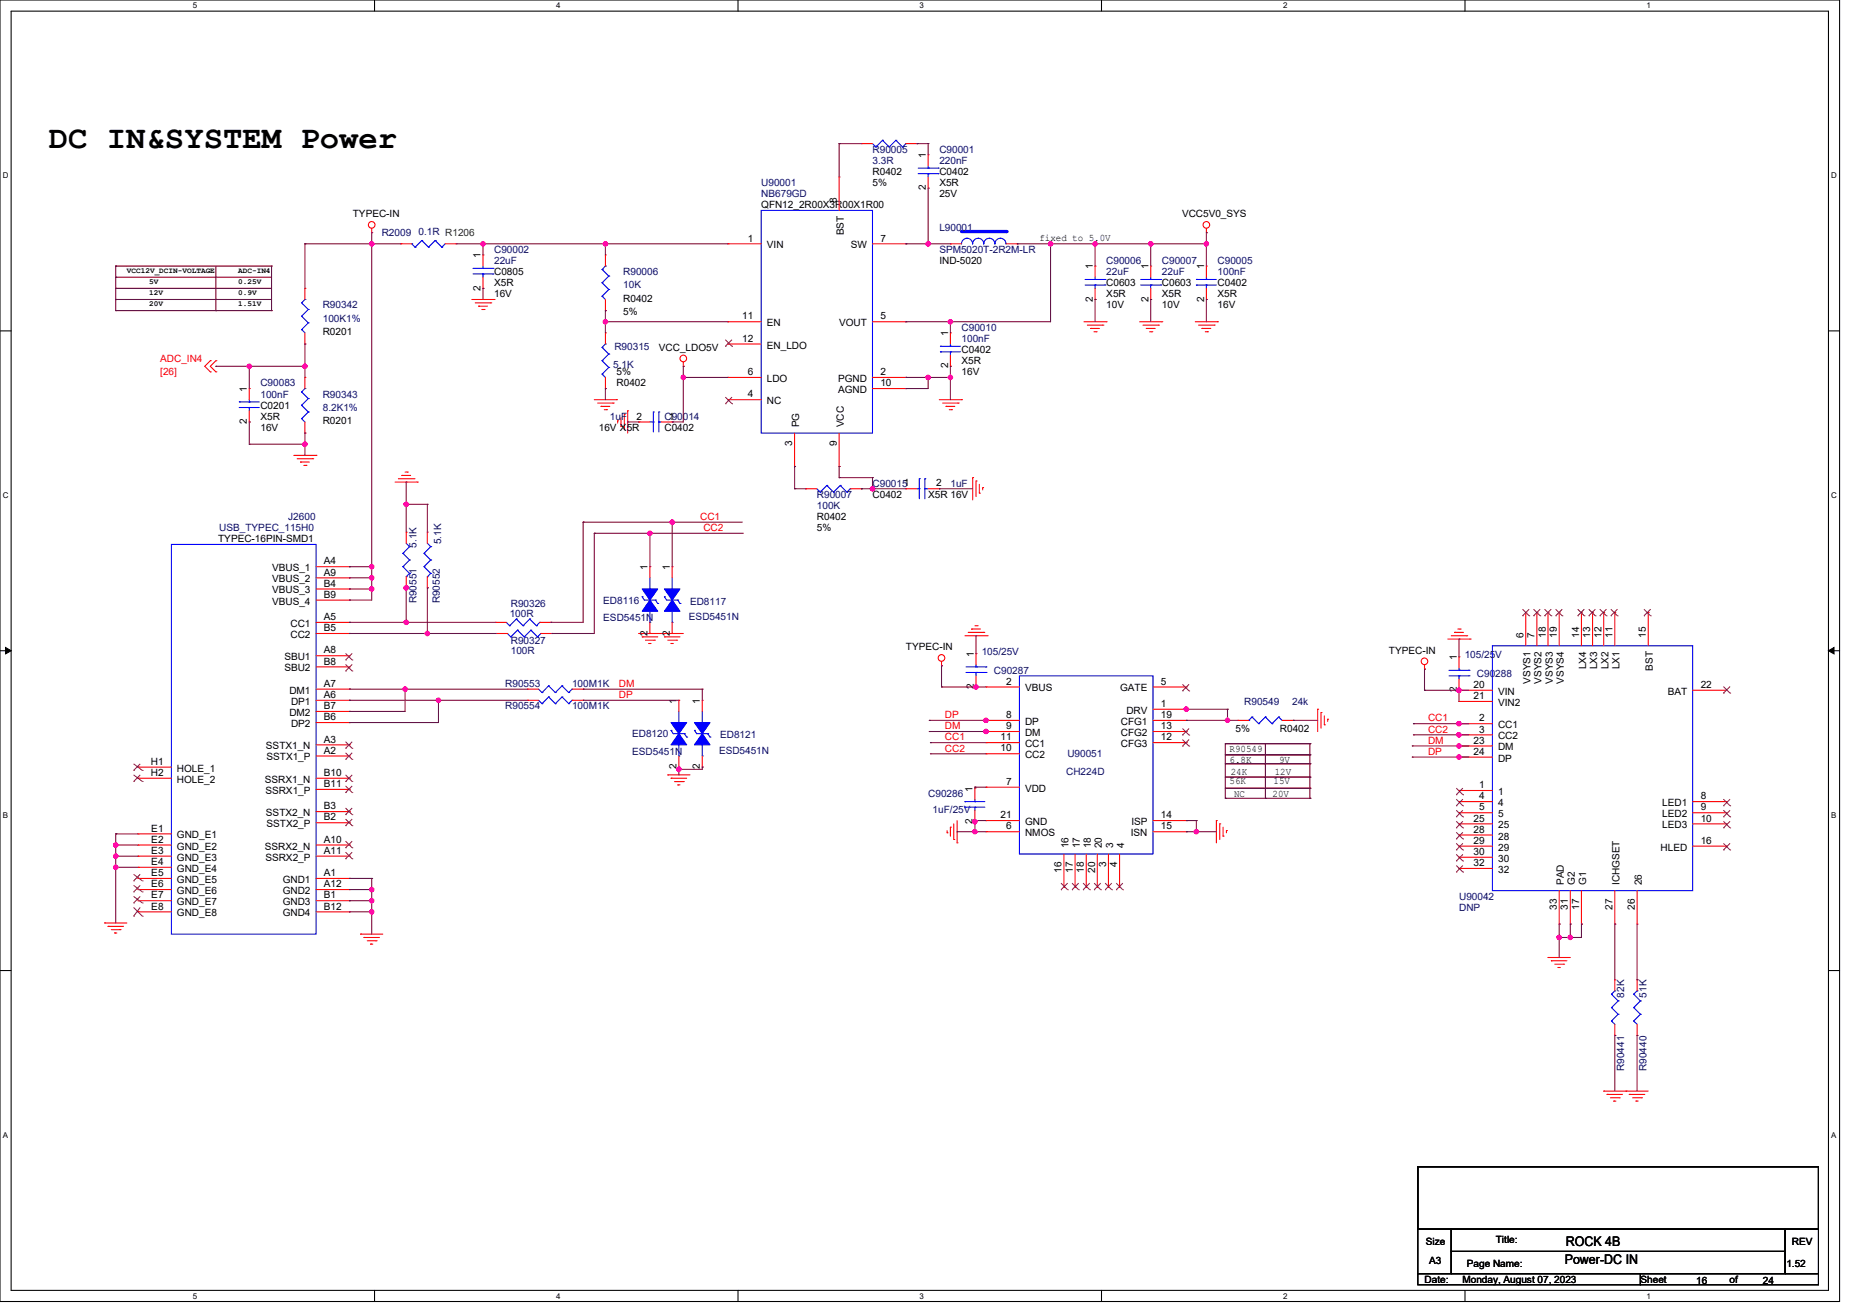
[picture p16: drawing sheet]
<svg xmlns="http://www.w3.org/2000/svg" width="297mm" height="210mm" viewBox="0 0 297 210" stroke-linecap="round" stroke-linejoin="round" font-family="sans-serif">
<defs><g id="words">
<text font-size="5.2" x="7.8" y="23.7">DC IN&amp;SYSTEM Power</text>
<g font-size="2.1">
<text x="250" y="201.9">Power-DC IN</text>
<text x="250.2" y="198.9">ROCK 4B</text>
</g>
<g font-size="1.6" fill="#000080">
<text x="121.6" y="29.7">U90001</text>
<text x="139.4" y="24.4">R90005</text>
<text x="139.4" y="26.2">3.3R</text>
<text x="150.1" y="24.4">C90001</text>
<text x="150.1" y="26.2">220nF</text>
<text x="121.6" y="31.5">NB679GD</text>
<text x="61" y="37.7">R2009</text>
<text x="66.9" y="37.5">0.1R R1206</text>
<text x="78.9" y="40.4">C90002</text>
<text x="150.1" y="36.8">L90001</text>
<text x="150.1" y="40.4">SPM5020T-2R2M-LR</text>
<text x="78.9" y="42.2">22uF</text>
<text x="99.6" y="43.9">R90006</text>
<text x="99.6" y="46.1">10K</text>
<text x="176.7" y="42.2">C90006</text>
<text x="176.7" y="43.9">22uF</text>
<text x="185.6" y="42.2">C90007</text>
<text x="185.6" y="43.9">22uF</text>
<text x="194.5" y="42.2">C90005</text>
<text x="194.5" y="43.9">100nF</text>
<text x="51.6" y="49.3">R90342</text>
<text x="51.6" y="51.4">100K1%</text>
<text x="153.6" y="52.8">C90010</text>
<text x="98" y="58.7">5.1K</text>
<text x="98.2" y="55.9">R90315</text>
<text x="153.6" y="54.6">100nF</text>
<text x="41.6" y="61.7">C90083</text>
<text x="41.6" y="63.5">100nF</text>
<text x="51.6" y="63.5">R90343</text>
<text x="51.6" y="65.6">8.2K1%</text>
<text x="97.4" y="67">1uF</text>
<text x="106.2" y="67">C90014</text>
<text x="139.4" y="77.7">C900151</text>
<text x="151.9" y="77.7">1uF</text>
<text x="46.1" y="83">J2600</text>
<text x="130.5" y="79.5">R90007</text>
<text x="130.5" y="81.3">100K</text>
<text x="35" y="84.8">USB_TYPEC_115H0</text>
<text x="66.6" y="87.5" transform="rotate(-90 66.6 87.5)">5.1K</text>
<text x="70.5" y="86.9" transform="rotate(-90 70.5 86.9)">5.1K</text>
<text x="66.6" y="96.4" transform="rotate(-90 66.6 96.4)">R90551</text>
<text x="70.3" y="96.4" transform="rotate(-90 70.3 96.4)">R90552</text>
<text x="81.4" y="98.5">100R</text>
<text x="81.6" y="96.9">R90326</text>
<text x="96.4" y="96.4">ED8116</text>
<text x="96.4" y="99.2">ESD5451N</text>
<text x="110.1" y="99.1">ESD5451N</text>
<text x="110.2" y="96.6">ED8117</text>
<text x="81.6" y="102.8">R90327</text>
<text x="81.6" y="104.4">100R</text>
<text x="156.8" y="104.6">105/25V</text>
<text x="158.8" y="107.6">C90287</text>
<text x="234" y="105.1">105/25V</text>
<text x="80.7" y="113.3">R90554</text>
<text x="80.7" y="109.7">R90553</text>
<text x="91.4" y="113.3">100M1K</text>
<text x="91.4" y="109.7">100M1K</text>
<text x="198.8" y="112.6">R90549</text>
<text x="206.4" y="112.6">24k</text>
<text x="236" y="108.1">C90288</text>
<text x="101" y="117.7">ED8120</text>
<text x="115.1" y="117.9">ED8121</text>
<text x="101" y="120.6">ESD5451N</text>
<text x="114.9" y="120.4">ESD5451N</text>
<text x="170.3" y="123.8">CH224D</text>
<text x="170.5" y="120.9">U90051</text>
<text x="148.3" y="127.3">C90286</text>
<text x="149" y="129.8">1uF/25V</text>
<text x="233.1" y="143.7">U90042</text>
<text x="233.1" y="145.5">DNP</text>
<text x="259.5" y="159.3" transform="rotate(-90 259.5 159.3)">82K</text>
<text x="263" y="159.3" transform="rotate(-90 263 159.3)">51K</text>
<text x="259.5" y="171" transform="rotate(-90 259.5 171)">R90441</text>
<text x="263" y="171" transform="rotate(-90 263 171)">R90440</text>
</g>
<g font-size="1.6">
<text x="139.4" y="27.9">R0402</text>
<text x="139.4" y="29.7">5%</text>
<text x="147.9" y="25.2" transform="rotate(-90 147.9 25.2)">1</text>
<text x="150.1" y="27.9">C0402</text>
<text x="150.1" y="29.7">X5R</text>
<text x="56.4" y="34.7">TYPEC-IN</text>
<text x="121.6" y="33.3">QFN12_2R00X3R00X1R00</text>
<text x="133.7" y="32.3" transform="rotate(-90 133.7 32.3)">8</text>
<text x="147.9" y="30.4" transform="rotate(-90 147.9 30.4)">2</text>
<text x="150.1" y="31.5">25V</text>
<text x="188.8" y="34.7">VCC5V0_SYS</text>
<text x="76.8" y="41.2" transform="rotate(-90 76.8 41.2)">1</text>
<text x="119.5" y="38.6">1</text>
<text x="122.5" y="39.7">VIN</text>
<text x="134.8" y="37.6" transform="rotate(-90 134.8 37.6)">BST</text>
<text x="135.9" y="39.7">SW</text>
<text x="140.7" y="38.6">7</text>
<text x="166" y="38.4">fixed to 5.0V</text>
<text x="76.8" y="46.4" transform="rotate(-90 76.8 46.4)">2</text>
<text x="78.9" y="43.9">C0805</text>
<text x="78.9" y="45.7">X5R</text>
<text x="78.9" y="47.5">16V</text>
<text x="150.1" y="42.2">IND-5020</text>
<text x="174.6" y="43" transform="rotate(-90 174.6 43)">1</text>
<text x="176.7" y="45.7">C0603</text>
<text x="176.7" y="47.5">X5R</text>
<text x="183.5" y="43" transform="rotate(-90 183.5 43)">1</text>
<text x="185.6" y="45.7">C0603</text>
<text x="185.6" y="47.5">X5R</text>
<text x="192.4" y="43" transform="rotate(-90 192.4 43)">1</text>
<text x="194.5" y="45.7">C0402</text>
<text x="194.5" y="47.5">X5R</text>
<text x="51.6" y="53.5">R0201</text>
<text x="99.6" y="48.2">R0402</text>
<text x="99.6" y="50.3">5%</text>
<text x="118.6" y="51">11</text>
<text x="122.5" y="52.1">EN</text>
<text x="134.1" y="52.1">VOUT</text>
<text x="140.7" y="51">5</text>
<text x="151.5" y="53.7" transform="rotate(-90 151.5 53.7)">1</text>
<text x="174.6" y="48.2" transform="rotate(-90 174.6 48.2)">2</text>
<text x="176.7" y="49.3">10V</text>
<text x="183.5" y="48.2" transform="rotate(-90 183.5 48.2)">2</text>
<text x="185.6" y="49.3">10V</text>
<text x="192.4" y="48.2" transform="rotate(-90 192.4 48.2)">2</text>
<text x="194.5" y="49.3">16V</text>
<text x="98.5" y="59.9">5%</text>
<text x="105.3" y="56">VCC_LDO5V</text>
<text x="118.6" y="54.6">12</text>
<text x="119.5" y="59.9">6</text>
<text x="122.5" y="55.7">EN_LDO</text>
<text x="140.7" y="59.9">2</text>
<text x="151.5" y="58.8" transform="rotate(-90 151.5 58.8)">2</text>
<text x="153.6" y="56.4">C0402</text>
<text x="153.6" y="58.2">X5R</text>
<text x="153.6" y="59.9">16V</text>
<text x="39.5" y="62.6" transform="rotate(-90 39.5 62.6)">1</text>
<text x="41.6" y="65.3">C0201</text>
<text x="98.5" y="61.7">R0402</text>
<text x="119.5" y="63.5">4</text>
<text x="122.5" y="61">LDO</text>
<text x="122.5" y="64.5">NC</text>
<text x="133.9" y="62.8">AGND</text>
<text x="133.9" y="61">PGND</text>
<text x="140.7" y="61.7">10</text>
<text x="39.5" y="67.7" transform="rotate(-90 39.5 67.7)">2</text>
<text x="41.6" y="67">X5R</text>
<text x="41.6" y="68.8">16V</text>
<text x="51.6" y="67.8">R0201</text>
<text x="95.7" y="68.8">16V X5R</text>
<text x="101.7" y="67">2</text>
<text x="106.2" y="68.8">C0402</text>
<text x="106.9" y="67">1</text>
<text x="126.6" y="71.3" transform="rotate(-90 126.6 71.3)">3</text>
<text x="127.7" y="68.3" transform="rotate(-90 127.7 68.3)">PG</text>
<text x="133.7" y="71.3" transform="rotate(-90 133.7 71.3)">9</text>
<text x="134.8" y="68.3" transform="rotate(-90 134.8 68.3)">VCC</text>
<text x="149.5" y="77.7">2</text>
<text x="130.5" y="83">R0402</text>
<text x="139.4" y="79.5">C0402</text>
<text x="148.3" y="79.5">X5R 16V</text>
<text x="34.9" y="86.6">TYPEC-16PIN-SMD1</text>
<text x="130.5" y="84.8">5%</text>
<text x="43.5" y="91.2">VBUS_1</text>
<text x="43.5" y="93">VBUS_2</text>
<text x="43.5" y="94.8">VBUS_3</text>
<text x="51.7" y="90.1">A4</text>
<text x="51.7" y="91.9">A9</text>
<text x="51.7" y="95.5">B9</text>
<text x="51.7" y="93.7">B4</text>
<text x="103.5" y="91" transform="rotate(-90 103.5 91)">1</text>
<text x="107" y="91" transform="rotate(-90 107 91)">1</text>
<text x="43.5" y="96.6">VBUS_4</text>
<text x="46.4" y="100.1">CC1</text>
<text x="46.4" y="101.9">CC2</text>
<text x="51.7" y="99">A5</text>
<text x="51.7" y="100.8">B5</text>
<text x="103.5" y="101.5" transform="rotate(-90 103.5 101.5)">2</text>
<text x="107" y="101.5" transform="rotate(-90 107 101.5)">2</text>
<text x="243.4" y="101.9" transform="rotate(-90 243.4 101.9)">6</text>
<text x="245.2" y="101.9" transform="rotate(-90 245.2 101.9)">7</text>
<text x="247" y="101.9" transform="rotate(-90 247 101.9)">18</text>
<text x="248.7" y="101.9" transform="rotate(-90 248.7 101.9)">19</text>
<text x="252.3" y="101.9" transform="rotate(-90 252.3 101.9)">14</text>
<text x="254.1" y="101.9" transform="rotate(-90 254.1 101.9)">13</text>
<text x="255.8" y="101.9" transform="rotate(-90 255.8 101.9)">12</text>
<text x="257.6" y="101.9" transform="rotate(-90 257.6 101.9)">11</text>
<text x="263" y="101.9" transform="rotate(-90 263 101.9)">15</text>
<text x="45.4" y="105.4">SBU1</text>
<text x="45.4" y="107.2">SBU2</text>
<text x="51.7" y="104.4">A8</text>
<text x="51.7" y="106.1">B8</text>
<text x="144.7" y="103.9">TYPEC-IN</text>
<text x="155.6" y="104.9" transform="rotate(-90 155.6 104.9)">1</text>
<text x="221.9" y="104.4">TYPEC-IN</text>
<text x="232.7" y="105.4" transform="rotate(-90 232.7 105.4)">1</text>
<text x="253.4" y="106.9" transform="rotate(-90 253.4 106.9)">LX4</text>
<text x="255.2" y="106.9" transform="rotate(-90 255.2 106.9)">LX3</text>
<text x="257" y="106.9" transform="rotate(-90 257 106.9)">LX2</text>
<text x="258.7" y="106.9" transform="rotate(-90 258.7 106.9)">LX1</text>
<text x="264.1" y="107.1" transform="rotate(-90 264.1 107.1)">BST</text>
<text x="46.2" y="110.8">DM1</text>
<text x="46.5" y="112.6">DP1</text>
<text x="51.7" y="109.7">A7</text>
<text x="51.7" y="113.2">B7</text>
<text x="51.7" y="111.5">A6</text>
<text x="108.1" y="112.4" transform="rotate(-90 108.1 112.4)">1</text>
<text x="111.8" y="112.4" transform="rotate(-90 111.8 112.4)">1</text>
<text x="155.6" y="110.1" transform="rotate(-90 155.6 110.1)">2</text>
<text x="160.7" y="109.3">2</text>
<text x="163.8" y="110.4">VBUS</text>
<text x="179" y="110.4">GATE</text>
<text x="180" y="114">DRV</text>
<text x="185.5" y="109.3">5</text>
<text x="185.5" y="112.9">1</text>
<text x="232.7" y="110.6" transform="rotate(-90 232.7 110.6)">2</text>
<text x="235.4" y="109.9">20</text>
<text x="235.4" y="111.6">21</text>
<text x="239.3" y="111">VIN</text>
<text x="239.3" y="112.7">VIN2</text>
<text x="244.5" y="109.2" transform="rotate(-90 244.5 109.2)">VSYS1</text>
<text x="246.3" y="109.2" transform="rotate(-90 246.3 109.2)">VSYS2</text>
<text x="248.1" y="109.2" transform="rotate(-90 248.1 109.2)">VSYS3</text>
<text x="249.8" y="109.2" transform="rotate(-90 249.8 109.2)">VSYS4</text>
<text x="266.4" y="111">BAT</text>
<text x="271.7" y="109.9">22</text>
<text x="42.5" y="119.7">SSTX1_N</text>
<text x="46.2" y="114.3">DM2</text>
<text x="46.5" y="116.1">DP2</text>
<text x="51.7" y="118.6">A3</text>
<text x="51.7" y="115">B6</text>
<text x="159.9" y="118.2">11</text>
<text x="160.7" y="114.7">8</text>
<text x="160.7" y="116.4">9</text>
<text x="163.8" y="115.8">DP</text>
<text x="163.8" y="117.5">DM</text>
<text x="163.8" y="119.3">CC1</text>
<text x="179.1" y="119.3">CFG3</text>
<text x="179.1" y="117.5">CFG2</text>
<text x="179.1" y="115.8">CFG1</text>
<text x="185.5" y="118.2">12</text>
<text x="185.5" y="116.4">13</text>
<text x="185.5" y="114.7">19</text>
<text x="197.4" y="116.8">5%</text>
<text x="204.5" y="116.8">R0402</text>
<text x="235.4" y="118.8">23</text>
<text x="236.3" y="115.2">2</text>
<text x="236.3" y="117">3</text>
<text x="239.3" y="116.3">CC1</text>
<text x="239.3" y="118.1">CC2</text>
<text x="239.3" y="119.8">DM</text>
<text x="24.1" y="122.1">H1</text>
<text x="24.1" y="123.9">H2</text>
<text x="28.3" y="123.2">HOLE_1</text>
<text x="28.3" y="125">HOLE_2</text>
<text x="42.3" y="125">SSRX1_N</text>
<text x="42.6" y="121.4">SSTX1_P</text>
<text x="51.7" y="125.7">B11</text>
<text x="51.7" y="120.4">A2</text>
<text x="51.7" y="123.9">B10</text>
<text x="108.1" y="122.9" transform="rotate(-90 108.1 122.9)">2</text>
<text x="111.8" y="122.9" transform="rotate(-90 111.8 122.9)">2</text>
<text x="159.9" y="120">10</text>
<text x="160.7" y="125.3">7</text>
<text x="163.8" y="121.1">CC2</text>
<text x="196.5" y="120">R90549</text>
<text x="196.5" y="121.8">6.8K</text>
<text x="196.5" y="125.2">56K</text>
<text x="196.6" y="123.8">24K</text>
<text x="203.5" y="125.2">15V</text>
<text x="203.7" y="123.8">12V</text>
<text x="204.4" y="121.8">9V</text>
<text x="235.4" y="120.5">24</text>
<text x="236.3" y="125.9">1</text>
<text x="239.3" y="121.6">DP</text>
<text x="42.4" y="126.8">SSRX1_P</text>
<text x="42.5" y="130.3">SSTX2_N</text>
<text x="51.7" y="129.2">B3</text>
<text x="51.7" y="131">B2</text>
<text x="155.4" y="131.6" transform="rotate(-90 155.4 131.6)">2</text>
<text x="155.4" y="126.4" transform="rotate(-90 155.4 126.4)">1</text>
<text x="159.9" y="130.7">21</text>
<text x="163.8" y="126.4">VDD</text>
<text x="163.8" y="131.8">GND</text>
<text x="180.7" y="131.8">ISP</text>
<text x="185.5" y="130.7">14</text>
<text x="197.2" y="127.3">NC</text>
<text x="203.3" y="127.3">20V</text>
<text x="235.4" y="131.2">25</text>
<text x="236.3" y="127.6">4</text>
<text x="236.3" y="129.4">5</text>
<text x="239.3" y="127">1</text>
<text x="239.3" y="128.7">4</text>
<text x="239.3" y="130.5">5</text>
<text x="265.6" y="128.7">LED1</text>
<text x="265.6" y="130.5">LED2</text>
<text x="271.7" y="127.6">8</text>
<text x="271.7" y="129.4">9</text>
<text x="271.7" y="131.2">10</text>
<text x="24.2" y="132.8">E1</text>
<text x="24.2" y="134.6">E2</text>
<text x="24.2" y="136.4">E3</text>
<text x="28.3" y="133.9">GND_E1</text>
<text x="28.3" y="135.7">GND_E2</text>
<text x="28.3" y="137.4">GND_E3</text>
<text x="42.3" y="135.7">SSRX2_N</text>
<text x="42.4" y="137.4">SSRX2_P</text>
<text x="42.6" y="132.1">SSTX2_P</text>
<text x="51.7" y="136.4">A11</text>
<text x="51.7" y="134.6">A10</text>
<text x="160.7" y="132.5">6</text>
<text x="163.8" y="133.5">NMOS</text>
<text x="170.7" y="135.5" transform="rotate(-90 170.7 135.5)">16</text>
<text x="172.5" y="135.5" transform="rotate(-90 172.5 135.5)">17</text>
<text x="174.3" y="135.5" transform="rotate(-90 174.3 135.5)">18</text>
<text x="176.1" y="135.5" transform="rotate(-90 176.1 135.5)">20</text>
<text x="177.8" y="135.5" transform="rotate(-90 177.8 135.5)">3</text>
<text x="179.6" y="135.5" transform="rotate(-90 179.6 135.5)">4</text>
<text x="180.7" y="133.5">ISN</text>
<text x="185.5" y="132.5">15</text>
<text x="235.4" y="133">28</text>
<text x="235.4" y="134.8">29</text>
<text x="235.4" y="136.5">30</text>
<text x="239.3" y="132.3">25</text>
<text x="239.3" y="134.1">28</text>
<text x="239.3" y="135.8">29</text>
<text x="239.3" y="137.6">30</text>
<text x="265.3" y="135.8">HLED</text>
<text x="265.6" y="132.3">LED3</text>
<text x="271.7" y="134.8">16</text>
<text x="24.2" y="138.1">E4</text>
<text x="24.2" y="139.9">E5</text>
<text x="24.2" y="141.7">E6</text>
<text x="24.2" y="143.5">E7</text>
<text x="28.3" y="139.2">GND_E4</text>
<text x="28.3" y="141">GND_E5</text>
<text x="28.3" y="142.8">GND_E6</text>
<text x="45.2" y="141">GND1</text>
<text x="45.2" y="142.8">GND2</text>
<text x="51.7" y="139.9">A1</text>
<text x="51.7" y="141.7">A12</text>
<text x="51.7" y="143.5">B1</text>
<text x="169.6" y="139.4" transform="rotate(-90 169.6 139.4)">16</text>
<text x="171.4" y="139.4" transform="rotate(-90 171.4 139.4)">17</text>
<text x="173.2" y="139.4" transform="rotate(-90 173.2 139.4)">18</text>
<text x="174.9" y="139.4" transform="rotate(-90 174.9 139.4)">20</text>
<text x="176.7" y="138.5" transform="rotate(-90 176.7 138.5)">3</text>
<text x="178.5" y="138.5" transform="rotate(-90 178.5 138.5)">4</text>
<text x="235.4" y="138.3">32</text>
<text x="239.3" y="139.4">32</text>
<text x="249.8" y="141.3" transform="rotate(-90 249.8 141.3)">PAD</text>
<text x="251.6" y="141.3" transform="rotate(-90 251.6 141.3)">G2</text>
<text x="253.4" y="141.3" transform="rotate(-90 253.4 141.3)">G1</text>
<text x="258.7" y="141.3" transform="rotate(-90 258.7 141.3)">ICHGSET</text>
<text x="262.3" y="141.3" transform="rotate(-90 262.3 141.3)">26</text>
<text x="24.2" y="145.2">E8</text>
<text x="28.3" y="144.6">GND_E7</text>
<text x="28.3" y="146.3">GND_E8</text>
<text x="45.2" y="146.3">GND4</text>
<text x="45.2" y="144.6">GND3</text>
<text x="51.7" y="145.2">B12</text>
<text x="248.7" y="145.3" transform="rotate(-90 248.7 145.3)">33</text>
<text x="250.5" y="145.3" transform="rotate(-90 250.5 145.3)">31</text>
<text x="252.3" y="145.3" transform="rotate(-90 252.3 145.3)">17</text>
<text x="257.6" y="145.3" transform="rotate(-90 257.6 145.3)">27</text>
<text x="261.2" y="145.3" transform="rotate(-90 261.2 145.3)">26</text>
<text x="227.8" y="198.8">Size</text>
<text x="228.3" y="201.8">A3</text>
<text x="234.4" y="202.4">Page Name:</text>
<text x="239" y="198.4">Title:</text>
<text x="285.4" y="202.4">1.52</text>
<text x="286.3" y="198.8">REV</text>
<text x="227.6" y="204.8">Date:</text>
<text x="233.6" y="204.8">Monday, August 07, 2023</text>
<text x="262.1" y="204.8">Sheet</text>
<text x="271" y="205">16</text>
<text x="276.3" y="204.8">of</text>
<text x="281.7" y="205">24</text>
</g>
<g font-size="1.6" fill="#d50000">
<text x="25.6" y="57.8">ADC_IN4</text>
<text x="25.6" y="59.9">[26]</text>
</g>
<g font-size="1.6" fill="#f00">
<text x="111.9" y="83">CC1</text>
<text x="112.4" y="84.8">CC2</text>
<text x="98.9" y="111.5">DP</text>
<text x="98.9" y="109.7">DM</text>
<text x="151" y="118.2">CC1</text>
<text x="151" y="116.5">DM</text>
<text x="151" y="114.7">DP</text>
<text x="228.1" y="117">CC2</text>
<text x="228.1" y="115.2">CC1</text>
<text x="228.1" y="118.8">DM</text>
<text x="151" y="120">CC2</text>
<text x="228.1" y="120.5">DP</text>
</g>
<g font-size="1.3">
<text x="30.8" y="1.3">5</text>
<text x="88.9" y="1.3">4</text>
<text x="146.9" y="1.3">3</text>
<text x="205" y="1.3">2</text>
<text x="263.1" y="1.3">1</text>
<text x=".4" y="28.5">D</text>
<text x="292.5" y="28.5">D</text>
<text x=".4" y="79.5">C</text>
<text x="292.5" y="79.5">C</text>
<text x=".4" y="130.6">B</text>
<text x="292.5" y="130.6">B</text>
<text x=".4" y="181.7">A</text>
<text x="292.5" y="181.7">A</text>
<text x="30.8" y="207.4">5</text>
<text x="88.9" y="207.4">4</text>
<text x="146.9" y="207.4">3</text>
<text x="205" y="207.4">2</text>
<text x="263.1" y="207.4">1</text>
</g>
<g font-size="1.2">
<text x="20.3" y="43.5">VCC12V_DCIN-VOLTAGE</text>
<text x="23.8" y="45.3">5V</text>
<text x="23.8" y="47.1">12V</text>
<text x="38" y="43.5">ADC-IN4</text>
<text x="38" y="45.3">0.25V</text>
<text x="38" y="47.1">0.9V</text>
<text x="23.8" y="48.9">20V</text>
<text x="38" y="48.9">1.51V</text>
</g>
</g></defs>
<path d="M0 0h293.9v207.8h-293.9zM1.8 1.8h290.3v204.3h-290.3z" fill="none" stroke="#000" stroke-width=".17"/>
<g fill="#fff">
<path d="M30.8 .2h.7v1.4h-.7z"/>
<path d="M30.8 206.2h.7v1.5h-.7z"/>
</g>
<path d="M59.8 0v1.8M59.8 206.1v1.7" fill="none" stroke="#000" stroke-width=".17"/>
<g fill="#fff">
<path d="M88.9 .2h.7v1.4h-.7z"/>
<path d="M88.9 206.2h.7v1.5h-.7z"/>
</g>
<path d="M117.9 0v1.8M117.9 206.1v1.7" fill="none" stroke="#000" stroke-width=".17"/>
<g fill="#fff">
<path d="M146.9 .2h.7v1.4h-.7z"/>
<path d="M146.9 206.2h.7v1.5h-.7z"/>
</g>
<path d="M176 0v1.8M176 206.1v1.7" fill="none" stroke="#000" stroke-width=".17"/>
<g fill="#fff">
<path d="M205 .2h.7v1.4h-.7z"/>
<path d="M205 206.2h.7v1.5h-.7z"/>
</g>
<path d="M234.1 0v1.8M234.1 206.1v1.7" fill="none" stroke="#000" stroke-width=".17"/>
<g fill="#fff">
<path d="M263.1 .2h.7v1.4h-.7z"/>
<path d="M263.1 206.2h.7v1.5h-.7z"/>
<path d="M.4 27.3h1v1.4h-1z"/>
<path d="M292.6 27.3h.9v1.4h-.9z"/>
<path d="M.4 78.4h1v1.4h-1z"/>
<path d="M292.6 78.4h.9v1.4h-.9z"/>
</g>
<path d="M0 52.8h1.8M292.1 52.8h1.8" fill="none" stroke="#000" stroke-width=".17"/>
<g fill="#fff">
<path d="M.4 129.4h.9v1.5h-.9z"/>
<path d="M292.6 129.4h.8v1.5h-.8z"/>
</g>
<path d="M0 103.9h1.8M292.1 103.9h1.8" fill="none" stroke="#000" stroke-width=".17"/>
<path d="M.9 103.4l.9 .5-.9 .5zM292.1 103.9l.9-.5v1z" fill="#000" stroke="#000" stroke-width=".16"/>
<g fill="#fff">
<path d="M.4 180.5h.9v1.4h-.9z"/>
<path d="M292.6 180.5h.8v1.4h-.8z"/>
</g>
<path d="M0 155h1.8M292.1 155h1.8M226.5 186.3h64v10h-64zM226.5 196.3h5.3v7.1h-5.3zM231.8 196.3h53.4v3.5h-53.4zM231.8 199.8h53.4v3.6h-53.4zM285.2 196.3h5.3v7.1h-5.3zM226.5 203.4h35.6v1.8h-35.6zM262.1 203.4h28.4v1.8h-28.4z" fill="none" stroke="#000" stroke-width=".17"/>
<g fill="none" stroke="#800000" stroke-width=".17">
<path d="M18.5 49.6h.1M18.5 42.5h.1M18.5 44.3h.1M18.5 46h.1M18.5 47.8h.1M18.5 42.5h24.9M18.5 49.6h24.9M18.5 42.5v7.1M18.5 44.3h24.9M18.5 46h24.9M18.5 47.8h24.9M34.5 49.6h.1"/>
<path d="M34.5 42.5v7.1M43.4 42.5h.1M43.4 49.6h.1M43.4 42.5v7.1M202.2 118.8v8.7M209.3 118.8h.1M209.3 118.8h-13.5v8.7M209.3 118.8v8.7M195.8 127.5h.1M195.8 120.5h13.5M195.8 122h13.5M195.8 124.1h13.5"/>
<path d="M195.8 125.9h13.5M195.8 127.5h13.5M202.2 127.5h.1M209.3 120.5h.1M209.3 122h.1M209.3 124.1h.1M209.3 125.9h.1M209.3 127.5h.1"/>
</g>
<g fill="none" stroke="#f00" stroke-width=".17">
<path d="M59.4 37.2h.1M59.4 36.5v.7M64 38.9h.1M64 38.9h1.8M71.1 38.9h1.8M72.9 38.9h.1M116.3 38.9h.1M116.3 38.9h5.3M134.1 28.3h.1M134.1 28.3v5.3M137.6 22.9h.1M137.6 22.9h1.8"/>
<path d="M139.4 38.9h5.3M144.7 38.9h.1M144.7 22.9h1.8M146.5 22.9h.1M148.3 24.7h.1M148.3 30h.1M148.3 24.7v1.8M148.3 28.3v1.7M192.7 37.2h.1M192.7 36.5v.7M48.7 54.9h.1M48.7 46h.1"/>
<path d="M48.7 46v1.8M48.7 53.2v1.7M75.4 47.8h3.5M75.9 48.4h2.5M76.5 48.9h.1M76.5 48.9h1.4M77 49.4h.3M77.2 40.7h.1M77.2 46h.1M77.2 40.7v1.8M77.2 44.3v1.7M77.3 49.4h.1"/>
<path d="M78.4 48.4h.1M78.9 47.8h.1M96.7 53.2h.1M96.7 53.2v1.7M109.2 58.5h.1M109.2 57.8v.7M116.3 51.4h.1M116.3 54.9h.1M116.3 51.4h5.3M116.3 54.9h5.3M139.4 51.4h5.3M144.7 51.4h.1"/>
<path d="M151.8 53.2h.1M151.8 58.5h.1M151.8 53.2v1.7M151.8 56.7v1.8M173.2 51.4h3.5M173.7 51.9h2.5M174.2 52.5h.1M174.2 52.5h1.5M174.8 53h.3M175 42.5h.1M175 47.8h.1M175 42.5v1.8"/>
<path d="M175 46v1.8M175.1 53h.1M176.2 51.9h.1M176.7 51.4h.1M182.1 51.4h3.5M182.6 51.9h2.5M183.1 52.5h.1M183.1 52.5h1.5M183.7 53h.3M183.8 42.5h.1M183.8 47.8h.1M183.8 42.5v1.8"/>
<path d="M183.8 46v1.8M184 53h.1M185.1 51.9h.1M185.6 51.4h.1M191 51.4h3.5M191.5 51.9h2.5M192 52.5h.1M192 52.5h1.4M192.6 53h.3M192.7 42.5h.1M192.7 47.8h.1M192.7 42.5v1.8"/>
<path d="M192.7 46v1.8M192.9 53h.1M194 51.9h.1M194.5 51.4h.1M39.8 62.1h.1M39.8 67.4h.1M39.8 62.1v1.7M39.8 65.6v1.8M46.9 72.7h3.6M47.5 73.3h2.5M48 73.8h.1M48 73.8h1.4"/>
<path d="M48.5 74.3h.4M48.7 69.2h.1M48.7 60.3h.1M48.7 60.3v1.8M48.7 67.4v1.8M48.9 74.3h.1M50 73.3h.1M50.5 72.7h.1M63.1 77h3.6M63.6 76.5h2.5M64.2 75.9h.1M64.2 75.9h1.4"/>
<path d="M64.7 75.4h.4M65.1 75.4h.1M66.1 76.5h.1M66.7 77h.1M94.9 63.8h3.6M95.5 64.4h2.5M96 64.9h.1M96 64.9h1.4M96.5 65.4h.4M96.7 62.1h.1M96.7 60.3v1.8M96.9 65.4h.1"/>
<path d="M98 64.4h.1M98.5 63.8h.1M98.7 67.2h.1M98.7 67.2v.4M99.2 68.1h.1M99.2 66.7v1.4M99.7 66.1h.1M99.7 66.1v2.5M100.3 65.6h.1M100.3 65.6v3.6M102.1 67.4h.1M102.1 67.4h1.7"/>
<path d="M105.6 67.4h1.8M107.4 67.4h.1M116.3 60.3h.1M116.3 63.8h.1M116.3 63.8h5.3M116.3 60.3h5.3M126.9 74.5h.1M126.9 69.2v5.3M134.1 74.5h.1M134.1 69.2v5.3M139.4 62.1h5.3M139.4 60.3h5.3"/>
<path d="M144.7 62.1h.1M144.7 60.3h.1M144.7 78.1h.1M144.7 78.1h1.8M148.3 78.1h1.8M150.1 78.1h.1M150.1 63.8h3.5M150.6 64.4h2.5M151.1 64.9h.1M151.1 64.9h1.4M151.7 65.4h.3M152 65.4h.1"/>
<path d="M153.1 64.4h.1M153.6 63.8h.1M155.4 76.3h.1M155.4 76.3v3.5M155.9 76.8h.1M155.9 76.8v2.5M156.5 78.8h.1M156.5 77.3v1.5M157 77.9h.1M157 77.9v.3M50.5 99.4h5.3M50.5 90.5h5.3"/>
<path d="M50.5 92.3h5.3M50.5 95.8h5.3M50.5 94.1h5.3M55.8 90.5h.1M55.8 99.4h.1M55.8 92.3h.1M55.8 95.8h.1M55.8 94.1h.1M64.9 85h.1M64.9 93.9h.1M64.9 85v1.8M64.9 92.1v1.8"/>
<path d="M79.1 99.4h.1M79.1 99.4h1.8M86.2 99.4h1.8M88 99.4h.1M103.8 90.5h.1M103.8 90.5v1.8M103.8 99.4v1.8M107.4 90.5h.1M107.4 90.5v1.8M107.4 99.4v1.8M155.8 99.9h.3M156.1 99.9h.1"/>
<path d="M50.5 101.2h5.3M50.5 111.8h5.3M50.5 118.9h5.3M50.5 110.1h5.3M50.5 104.7h5.3M50.5 106.5h5.3M50.5 113.6h5.3M50.5 115.4h5.3M55.8 118.9h.1M55.8 111.8h.1M55.8 110.1h.1M55.8 104.7h.1"/>
<path d="M55.8 106.5h.1M55.8 113.6h.1M55.8 115.4h.1M55.8 101.2h.1M79.3 101.2h.1M79.3 101.2h1.8M84.3 111.8h.1M84.3 111.8h1.8M86.4 101.2h1.8M88.2 101.2h.1M91.4 111.8h1.8M93.2 111.8h.1"/>
<path d="M102.1 101.2h.1M102.1 101.2h7.1M102.6 101.7h.1M102.6 101.7h2.5M103.1 102.2h1.4M103.7 102.8h.1M103.7 102.8h.3M103.8 101.2h.1M104.5 102.2h.1M105.6 101.2h.1M106.2 101.7h.1M106.2 101.7h2.4"/>
<path d="M106.7 102.2h1.4M107.2 102.8h.1M107.2 102.8h.4M107.4 101.2h.1M108.1 102.2h.1M108.5 111.8h.1M108.5 111.8v1.8M150.4 106.3h.1M150.4 105.6v.7M154.2 101.5h3.5M154.7 101h2.5M155.2 100.5h.1"/>
<path d="M155.2 100.5h1.4M155.9 104.4h.1M155.9 109.7h.1M155.9 104.4v1.8M155.9 107.9v1.8M157.2 101h.1M157.5 109.7h.1M157.5 115h.1M157.5 116.8h.1M157.5 118.6h.1M157.5 109.7h5.4M157.5 115h5.4"/>
<path d="M157.5 116.8h5.4M157.5 118.6h5.4M157.7 101.5h.1M184.2 113.3h5.3M184.2 109.7h5.3M184.2 115h5.3M184.2 116.8h5.3M184.2 118.6h5.3M189.5 113.3h.1M189.5 109.7h.1M189.5 118.6h.1M189.5 116.8h.1"/>
<path d="M189.5 115h.1M210.5 113.3h.1M210.5 113.3v3.5M211.1 113.8h.1M211.1 113.8v2.5M211.6 115.8h.1M211.6 114.3v1.5M212.1 114.9h.1M212.1 114.9v.3M227.6 106.9h.1M227.6 106.2v.7M231.3 102.1h3.6"/>
<path d="M231.8 101.5h2.5M232.4 101h.1M232.4 101h1.4M232.9 100.5h.4M233.3 100.5h.1M234.3 101.5h.1M234.9 102.1h.1M22 133.2h.1M22 134.9h.1M22 136.7h.1M22 138.5h.1M22 122.5h.1"/>
<path d="M22 124.3h.1M22 124.3h5.4M22 134.9h5.4M22 136.7h5.4M22 133.2h5.4M22 138.5h5.4M22 122.5h5.4M50.5 124.3h5.3M50.5 120.7h5.3M50.5 134.9h5.3M50.5 136.7h5.3M50.5 126.1h5.3"/>
<path d="M50.5 129.6h5.3M50.5 131.4h5.3M55.8 120.7h.1M55.8 134.9h.1M55.8 136.7h.1M55.8 126.1h.1M55.8 124.3h.1M55.8 129.6h.1M55.8 131.4h.1M106.7 123.8h.1M106.7 123.8h3.5M107.2 124.3h.1"/>
<path d="M107.2 124.3h2.5M107.7 124.8h1.5M108.3 125.4h.1M108.3 125.4h.3M108.5 122.5h.1M108.5 120.7v1.8M109.2 124.8h.1M151.3 133h.1M151.3 132.6v.4M151.8 132.1h.1M151.8 132.1v1.4M152.4 134.1h.1"/>
<path d="M152.4 131.6v2.5M152.9 134.6h.1M152.9 131v3.6M155.8 125.9h.1M155.8 131.2h.1M155.8 125.9v1.8M155.8 129.4v1.8M157.5 132.8h.1M157.5 125.7h.1M157.5 120.4h.1M157.5 131h.1M157.5 132.8h5.4"/>
<path d="M157.5 125.7h5.4M157.5 120.4h5.4M157.5 131h5.4M170 136.4v5.3M171.8 136.4v5.3M173.5 136.4v5.3M175.3 136.4v5.3M177.1 136.4v5.3M178.9 136.4v5.3M184.2 132.8h5.3M184.2 131h5.3M189.5 131h.1"/>
<path d="M189.5 132.8h.1M194.3 131h.1M194.3 131v3.6M194.9 131.6h.1M194.9 131.6v2.5M195.4 133.5h.1M195.4 132.1v1.4M195.9 132.6h.1M195.9 132.6v.4M16.7 147.4h.1M16.7 147.4h3.6M17.3 147.9h.1"/>
<path d="M17.3 147.9h2.4M17.8 148.5h1.4M18.3 149h.1M18.3 149h.4M19.2 148.5h.1M22 140.3h.1M22 142.1h.1M22 143.8h.1M22 145.6h.1M22 140.3h5.4M22 142.1h5.4M22 145.6h5.4"/>
<path d="M22 143.8h5.4M50.5 140.3h5.3M50.5 142.1h5.3M50.5 145.6h5.3M50.5 143.8h5.3M55.8 140.3h.1M55.8 142.1h.1M55.8 145.6h.1M55.8 143.8h.1M57.6 149.2h.1M57.6 149.2h3.6M58.1 149.7h.1"/>
<path d="M58.1 149.7h2.5M58.7 150.2h1.4M59.2 150.8h.1M59.2 150.8h.4M60.1 150.2h.1M170 141.7h.1M171.8 141.7h.1M173.5 141.7h.1M175.3 141.7h.1M177.1 141.7h.1M178.9 141.7h.1M247.3 152.9h.1"/>
<path d="M247.3 152.9h3.6M247.9 153.4h.1M247.9 153.4h2.4M248.4 154h1.4M248.9 154.5h.1M248.9 154.5h.4M249.8 154h.1M258 156.5h.1M258 156.5v1.7M261.5 156.5h.1M261.5 156.5v1.7M256.2 174.2h.1"/>
<path d="M256.2 174.2h7.1M256.7 174.8h.1M256.7 174.8h2.5M257.3 175.3h1.4M257.8 175.8h.1M257.8 175.8h.4M258 165.4h.1M258 163.6v1.8M258.7 175.3h.1M259.8 174.2h.1M260.3 174.8h.1M260.3 174.8h2.5"/>
<path d="M260.8 175.3h1.5M261.4 175.8h.1M261.4 175.8h.3M261.5 165.4h.1M261.5 163.6v1.8M262.3 175.3h.1"/>
<circle cx="59.4" cy="35.9" r=".53"/>
<circle cx="192.7" cy="35.9" r=".53"/>
<circle cx="109.2" cy="57.2" r=".53"/>
<circle cx="150.4" cy="105.1" r=".53"/>
<circle cx="227.6" cy="105.6" r=".53"/>
</g>
<path d="M33.6 57.6h.1M33.6 59.4h.1M33.6 57.6l-.9 .9 .9 .9M34.5 57.6h.1M34.5 59.4h.1M34.5 57.6l-.9 .9 .9 .9" fill="none" stroke="#d50000" stroke-width=".17"/>
<g fill="none" stroke="#00f" stroke-width=".17">
<path d="M65.8 38.9h.1M65.8 38.9l.5 .6M66.3 39.5h.1M67.4 38.4h.1M67.4 38.4l1.1 1.1M67.4 38.4l-1.1 1.1M68.5 39.5h.1M69.5 38.4h.1M69.5 38.4l1.1 1.1M69.5 38.4l-1 1.1M70.6 39.5h.1M71.1 38.9l-.5 .6"/>
<path d="M121.6 33.6h17.8v35.6h-17.8zM139.4 22.9l.5 .6M139.9 23.5h.1M141 22.4h.1M141 22.4l-1.1 1.1M141 22.4l1.1 1.1M142.1 23.5h.1M143.1 22.4h.1M143.1 22.4l-1 1.1M143.1 22.4l1.1 1.1M144.2 23.5h.1M144.7 22.9h.1"/>
<path d="M144.7 22.9l-.5 .6M146.7 27.7h3.2M146.7 26.9h3.2M148.3 26.9h.1M148.3 27.7h.1M148.3 26.5v.4M148.3 27.7v.6M149.9 27.7h.1M149.9 26.9h.1M153.6 38.9a.88 .88 0 0 1 .9-.9 .88 .88 0 0 1 .9 .9M155.4 38.9a.88 .88 0 0 1 .9-.9 .88 .88 0 0 1 .9 .9 .88 .88 0 0 1 .9-.9 .88 .88 0 0 1 .8 .9M159 38.9a.88 .88 0 0 1 .8-.9 .88 .88 0 0 1 .9 .9"/>
<path d="M48.2 52.6h.1M48.2 50.5h.1M48.2 48.4h.1M48.2 52.6l.5 .6M48.2 50.5l1.1 1.1M48.2 48.4l1.1 1M48.7 47.8h.1M48.7 47.8l-.5 .6M49.3 51.6h.1M49.3 49.4h.1M49.3 51.6l-1.1 1M49.3 49.4l-1.1 1.1"/>
<path d="M75.6 43.7h3.2M75.6 42.9h3.2M77.2 42.9h.1M77.2 43.7h.1M77.2 42.5v.4M77.2 43.7v.6M78.8 43.7h.1M78.8 42.9h.1M96.2 59.7h.1M96.2 57.6h.1M96.2 55.5h.1M96.2 59.7l.5 .6"/>
<path d="M96.2 57.6l1.1 1.1M96.2 55.5l1.1 1M96.7 54.9h.1M96.7 54.9l-.5 .6M97.3 58.7h.1M97.3 56.5h.1M97.3 58.7l-1.1 1M97.3 56.5l-1.1 1.1M150.2 56.2h.1M150.2 55.3h.1M150.2 56.2h3.2M150.2 55.3h3.2"/>
<path d="M151.8 55.3h.1M151.8 56.2h.1M151.8 54.9v.4M151.8 56.2v.5M173.4 45.5h3.2M173.4 44.6h3.2M175 44.6h.1M175 45.5h.1M175 44.3v.3M175 45.5v.5M176.6 45.5h.1M176.6 44.6h.1"/>
<path d="M182.2 45.5h3.2M182.2 44.6h3.2M183.8 44.6h.1M183.8 45.5h.1M183.8 44.3v.3M183.8 45.5v.5M185.4 45.5h.1M185.4 44.6h.1M191.1 45.5h.1M191.1 44.6h.1M191.1 45.5h3.2M191.1 44.6h3.2"/>
<path d="M192.7 44.6h.1M192.7 45.5h.1M192.7 44.3v.3M192.7 45.5v.5M38.2 65.1h.1M38.2 64.2h.1M38.2 65.1h3.2M38.2 64.2h3.2M39.8 64.2h.1M39.8 65.1h.1M39.8 63.8v.4M39.8 65.1v.5"/>
<path d="M48.2 66.9h.1M48.2 64.7h.1M48.2 62.6h.1M48.2 66.9l.5 .5M48.2 64.7l1.1 1.1M48.2 62.6l1.1 1M48.7 62.1h.1M48.7 62.1l-.5 .5M49.3 65.8h.1M49.3 63.6h.1M49.3 65.8l-1.1 1.1M49.3 63.6l-1.1 1.1"/>
<path d="M103.8 67.4h.6M104.4 65.8h.1M104.4 67.4h.1M104.4 65.8v3.2M105.3 67.4h.1M105.3 65.8h.1M105.3 67.4h.3M105.3 65.8v3.2M146.5 78.1h.4M146.9 78.1h.1M146.9 76.5h.1M146.9 76.5v3.2"/>
<path d="M147.8 76.5h.1M147.8 78.1h.1M147.8 78.1h.5M147.8 76.5v3.2M27.4 86.9h23.1v62.3h-23.1zM64.4 88.4h.1M64.4 90.5h.1M64.4 88.4l1 1M64.4 90.5l1 1.1M64.9 92.1h.1M64.9 86.8l.5 .5M65.4 87.3h.1"/>
<path d="M65.4 89.4h.1M65.4 91.6h.1M65.4 87.3l-1 1.1M65.4 89.4l-1 1.1M65.4 91.6l-.5 .5M80.9 99.4l.5 .5M81.4 99.9h.1M82.5 98.9h.1M82.5 98.9l-1.1 1M82.5 98.9l1.1 1M83.6 99.9h.1M84.6 98.9h.1"/>
<path d="M84.6 98.9l-1 1M84.6 98.9l1.1 1M85.7 99.9h.1M86.2 99.4h.1M86.2 99.4l-.5 .5M102.6 95.3h.1M102.6 95.3l.3 .5h1.8M103.8 94.1h.1M103.8 99.4h.1M103.8 92.3v1.8M103.8 97.6v1.8M104.7 95.8h.1"/>
<path d="M104.7 95.8l.4 .6M105.1 96.4h.1M106.2 95.3h.1M106.2 95.3l.3 .5h1.8M107.4 94.1h.1M107.4 99.4h.1M107.4 92.3v1.8M107.4 97.6v1.8M108.3 95.8h.1M108.3 95.8l.3 .6M108.6 96.4h.1M81.1 101.2l.5 .5"/>
<path d="M81.6 101.7h.1M82.7 100.6h.1M82.7 100.6l-1.1 1.1M82.7 100.6l1 1.1M83.7 101.7h.1M84.8 100.6h.1M84.8 100.6l-1.1 1.1M84.8 100.6l1.1 1.1M85.9 101.7h.1M86.1 111.8l.5 .6M86.4 101.2h.1M86.4 101.2l-.5 .5"/>
<path d="M86.6 112.4h.1M87.7 111.3h.1M87.7 111.3l-1.1 1.1M87.7 111.3l1 1.1M88.7 112.4h.1M89.8 111.3h.1M89.8 111.3l-1.1 1.1M89.8 111.3l1.1 1.1M90.9 112.4h.1M91.4 111.8h.1M91.4 111.8l-.5 .6M107.2 116.6h.1"/>
<path d="M107.2 116.6l.4 .6h1.7M108.5 115.4h.1M108.5 113.6v1.8M108.5 118.9v1.8M109.3 117.2h.1M109.3 117.2l.4 .5M109.7 117.7h.1M154.3 107.4h3.2M154.3 106.5h3.2M155.9 106.5h.1M155.9 107.4h.1M155.9 106.2v.3"/>
<path d="M155.9 107.4v.5M157.5 107.4h.1M157.5 106.5h.1M162.9 107.9h21.3v28.5h-21.3zM108.5 120.7h.1M154.2 128.9h.1M154.2 128h.1M154.2 128.9h3.2M154.2 128h3.2M155.8 128h.1M155.8 128.9h.1M155.8 127.7v.3"/>
<path d="M155.8 128.9v.5M257.5 158.8h.1M257.5 158.8l1 1M258 158.2h.1M258 158.2l-.5 .6M258.5 159.8h.1M258.5 159.8l-1 1.1M261 158.8h.1M261 158.8l1.1 1M261.5 158.2h.1M261.5 158.2l-.5 .6M262.1 159.8h.1"/>
<path d="M262.1 159.8l-1.1 1.1M257.5 163h.1M257.5 160.9h.1M257.5 163l.5 .6M257.5 160.9l1 1.1M258.5 162h.1M258.5 162l-1 1M261 163h.1M261 160.9h.1M261 163l.5 .6M261 160.9l1.1 1.1M262.1 162h.1"/>
<path d="M262.1 162l-1.1 1"/>
</g>
<g fill="none" stroke="#804000" stroke-width=".16">
<path d="M115.9 55.3h.1M115.9 54.3l1 1M116.9 55.3h.1M116.9 54.3l-1 1M115.9 64.5h.1M115.9 63.4l1 1.1M116.9 64.5h.1M116.9 63.4l-1 1.1M55.2 119.5h.1M55.2 105.4h.1M55.2 107.2h.1M55.2 118.5l1.1 1"/>
<path d="M55.2 104.3l1.1 1.1M55.2 106.1l1.1 1.1M56.3 119.5h.1M56.3 105.4h.1M56.3 107.2h.1M56.3 118.5l-1.1 1M56.3 104.3l-1.1 1.1M56.3 106.1l-1.1 1.1M188.9 110.3h.1M188.9 119.2h.1M188.9 117.4h.1M188.9 109.3l1.1 1"/>
<path d="M188.9 118.1l1.1 1.1M188.9 116.3l1.1 1.1M190 110.3h.1M190 119.2h.1M190 117.4h.1M190 109.3l-1.1 1M190 118.1l-1.1 1.1M190 116.3l-1.1 1.1M21.3 123h.1M21.3 124.8h.1M21.3 139.6l1.5 1.1M21.3 122l1.5 1"/>
<path d="M21.3 123.7l1.5 1.1M22.4 139.6l-1.1 1.1M22.4 122l-1.1 1M22.4 123.7l-1.1 1.1M22.8 123h.1M22.8 124.8h.1M55.2 121.3h.1M55.2 135.4h.1M55.2 137.2h.1M55.2 126.6h.1M55.2 124.8h.1M55.2 130.1h.1"/>
<path d="M55.2 131.9h.1M55.2 120.2l1.1 1.1M55.2 134.3l1.1 1.1M55.2 136.1l1.1 1.1M55.2 125.5l1.1 1.1M55.2 123.7l1.1 1.1M55.2 129l1.1 1.1M55.2 130.8l1.1 1.1M56.3 121.3h.1M56.3 135.4h.1M56.3 137.2h.1M56.3 126.6h.1"/>
<path d="M56.3 124.8h.1M56.3 130.1h.1M56.3 131.9h.1M56.3 120.2l-1.1 1.1M56.3 134.3l-1.1 1.1M56.3 136.1l-1.1 1.1M56.3 125.5l-1.1 1.1M56.3 123.7l-1.1 1.1M56.3 129l-1.1 1.1M56.3 130.8l-1.1 1.1M21.3 140.7h.1M21.3 142.4h.1"/>
<path d="M21.3 144.2h.1M21.3 146.3h.1M21.3 141.4l1.5 1M21.3 143.2l1.5 1M21.3 144.9l1.5 1.4M22.4 141.4l-1.1 1M22.4 143.2l-1.1 1M22.4 144.9l-1.1 1.4M22.8 140.7h.1M22.8 142.4h.1M22.8 144.2h.1M22.8 146.3h.1"/>
<path d="M169.5 142.1h.1M169.5 141l1.1 1.1M170.6 142.1h.1M170.6 141l-1.1 1.1M171.3 142.1h.1M171.3 141l1 1.1M172.3 142.1h.1M172.3 141l-1 1.1M173 142.1h.1M173 141l1.1 1.1M174.1 142.1h.1M174.1 141l-1.1 1.1"/>
<path d="M174.8 142.1h.1M174.8 141l1.1 1.1M175.9 142.1h.1M175.9 141l-1.1 1.1M176.6 142.1h.1M176.6 141l1 1.1M177.6 142.1h.1M177.6 141l-1 1.1M178.3 142.1h.1M178.3 141l1.1 1.1M179.4 142.1h.1M179.4 141l-1.1 1.1"/>
</g>
<g fill="#00f" stroke="#00f" stroke-width=".17">
<path d="M106.2 94.1h2.4l-1.2 1.7z" fill-rule="evenodd"/>
<path d="M107.4 95.8l1.2 1.8h-2.4z" fill-rule="evenodd"/>
<path d="M107.2 115.4h2.5l-1.2 1.8z" fill-rule="evenodd"/>
<path d="M108.5 117.2l1.2 1.7h-2.5z" fill-rule="evenodd"/>
<path d="M102.6 94.1h2.5l-1.3 1.7z" fill-rule="evenodd"/>
<path d="M103.8 95.8l1.3 1.8h-2.5z" fill-rule="evenodd"/>
</g>
<path d="M153.6 37h7.1" fill="none" stroke="#00f" stroke-width=".53"/>
<circle cx="160.7" cy="37" r=".26" fill="#00f"/>
<g fill="none" stroke="#f00" stroke-width=".17">
<path d="M151.8 38.9h.1M151.8 38.9h1.8M160.7 38.9h1.8M162.5 38.9h.1M96.7 49.6h.1M96.7 40.7h.1M96.7 40.7v1.8M96.7 47.8v1.8M128.7 78.1h.1M128.7 78.1h1.8M135.8 78.1h1.8M137.6 78.1h.1"/>
<path d="M68.3 85h.1M68.3 93.9h.1M68.3 85v1.8M68.3 92.1v1.8M243.8 97.8h.1M243.8 97.8v5.3M245.5 97.8h.1M245.5 97.8v5.3M247.3 97.8h.1M247.3 97.8v5.3M249.1 97.8h.1M249.1 97.8v5.3"/>
<path d="M252.7 97.8h.1M252.7 97.8v5.3M254.4 97.8h.1M254.4 97.8v5.3M256.2 97.8h.1M256.2 97.8v5.3M258 97.8h.1M258 97.8v5.3M263.3 97.8h.1M263.3 97.8v5.3M84.3 110.1h.1M84.3 110.1h1.8"/>
<path d="M91.4 110.1h1.8M93.2 110.1h.1M112.2 111.8h.1M112.2 111.8v1.8M197.7 115h.1M197.7 115h1.8M204.8 115h1.8M206.6 115h.1M233.1 115.6h.1M233.1 117.3h.1M233.1 110.2h.1M233.1 112h.1"/>
<path d="M233.1 119.1h.1M233.1 104.9h.1M233.1 115.6h5.3M233.1 117.3h5.3M233.1 110.2h5.3M233.1 112h5.3M233.1 119.1h5.3M233.1 104.9v1.8M233.1 108.5v1.7M270.4 110.2h5.4M275.8 110.2h.1M112.2 122.5h.1"/>
<path d="M112.2 120.7v1.8M233.1 126.2h.1M233.1 128h.1M233.1 129.8h.1M233.1 120.9h.1M233.1 131.6h.1M233.1 133.4h.1M233.1 135.1h.1M233.1 136.9h.1M233.1 138.7h.1M233.1 126.2h5.3M233.1 128h5.3"/>
<path d="M233.1 129.8h5.3M233.1 131.6h5.3M233.1 135.1h5.3M233.1 120.9h5.3M233.1 133.4h5.3M233.1 136.9h5.3M233.1 138.7h5.3M270.4 128h5.4M270.4 129.8h5.4M270.4 131.6h5.4M270.4 135.1h5.4M275.8 128h.1"/>
<path d="M275.8 129.8h.1M275.8 131.6h.1M275.8 135.1h.1M249.1 147.6h.1M249.1 142.2v5.4M250.9 147.6h.1M250.9 142.2v5.4M252.7 147.6h.1M252.7 142.2v5.4M258 147.6h.1M258 142.2v5.4M261.5 147.6h.1"/>
<path d="M261.5 142.2v5.4"/>
</g>
<g fill="none" stroke="#00f" stroke-width=".17">
<path d="M96.2 47.3h.1M96.2 45.2h.1M96.2 43h.1M96.2 47.3l.5 .5M96.2 45.2l1.1 1M96.2 43l1.1 1.1M96.7 42.5h.1M96.7 42.5l-.5 .5M97.3 46.2h.1M97.3 44.1h.1M97.3 46.2l-1.1 1.1M97.3 44.1l-1.1 1.1"/>
<path d="M130.5 78.1l.5 .5M131 78.6h.1M132.1 77.5h.1M132.1 77.5l-1.1 1.1M132.1 77.5l1.1 1.1M133.2 78.6h.1M134.2 77.5h.1M134.2 77.5l-1 1.1M134.2 77.5l1.1 1.1M135.3 78.6h.1M135.8 78.1h.1M135.8 78.1l-.5 .5"/>
<path d="M67.7 88.4h.1M67.7 90.5h.1M67.7 88.4l1.1 1M67.7 90.5l1.1 1.1M68.3 92.1h.1M68.3 86.8l.5 .5M68.8 87.3h.1M68.8 89.4h.1M68.8 91.6h.1M68.8 87.3l-1.1 1.1M68.8 89.4l-1.1 1.1M68.8 91.6l-.5 .5"/>
<path d="M86.1 110.1l.5 .5M86.6 110.6h.1M87.7 109.5h.1M87.7 109.5l-1.1 1.1M87.7 109.5l1 1.1M88.7 110.6h.1M89.8 109.5h.1M89.8 109.5l-1.1 1.1M89.8 109.5l1.1 1.1M90.9 110.6h.1M91.4 110.1h.1M91.4 110.1l-.5 .5"/>
<path d="M110.9 116.6h.1M110.9 116.6l.4 .6h1.8M112.2 115.4h.1M112.2 113.6v1.8M112.2 118.9v1.8M113.1 117.2h.1M113.1 117.2l.3 .5M113.4 117.7h.1M199.5 115h.1M200 114.5h.1M200 114.5l1.1 1.1M200 114.5l-.5 .5"/>
<path d="M201.1 115.6h.1M202.2 114.5h.1M202.2 114.5l1 1.1M202.2 114.5l-1.1 1.1M203.2 115.6h.1M204.3 114.5h.1M204.3 114.5l.5 .5M204.3 114.5l-1.1 1.1M231.5 107.9h3.2M231.5 107h3.2M233.1 107h.1M233.1 107.9h.1"/>
<path d="M233.1 106.7v.3M233.1 107.9v.6M234.7 107.9h.1M234.7 107h.1M238.4 103.1h32v39.1h-32zM112.2 120.7h.1"/>
</g>
<g fill="none" stroke="#804000" stroke-width=".16">
<path d="M243.2 98.3h.1M243.2 97.3l1.1 1M244.3 98.3h.1M244.3 97.3l-1.1 1M245 98.3h.1M245 97.3l1.1 1M246.1 98.3h.1M246.1 97.3l-1.1 1M246.8 98.3h.1M246.8 97.3l1 1M247.8 98.3h.1M247.8 97.3l-1 1"/>
<path d="M248.5 98.3h.1M248.5 97.3l1.1 1M249.6 98.3h.1M249.6 97.3l-1.1 1M252.1 98.3h.1M252.1 97.3l1 1M253.1 98.3h.1M253.1 97.3l-1 1M253.8 98.3h.1M253.8 97.3l1.1 1M254.9 98.3h.1M254.9 97.3l-1.1 1"/>
<path d="M255.6 98.3h.1M255.6 97.3l1 1M256.6 98.3h.1M256.6 97.3l-1 1M257.4 98.3h.1M257.4 97.3l1 1M258.4 98.3h.1M258.4 97.3l-1 1M262.6 98.3h.1M262.6 97.3l1.1 1M263.7 98.3h.1M263.7 97.3l-1.1 1"/>
<path d="M275.3 110.7h.1M275.3 109.6l1.1 1.1M276.4 110.7h.1M276.4 109.6l-1.1 1.1M232.7 126.9h.1M232.7 128.7h.1M232.7 130.5h.1M232.7 132.2h.1M232.7 134h.1M232.7 135.7h.1M232.7 137.5h.1M232.7 139.3h.1"/>
<path d="M232.7 125.9l1 1M232.7 127.6l1 1.1M232.7 129.4l1 1.1M232.7 131.2l1 1M232.7 132.9l1 1.1M232.7 134.7l1 1M232.7 136.4l1 1.1M232.7 138.2l1 1.1M233.7 126.9h.1M233.7 128.7h.1M233.7 130.5h.1M233.7 132.2h.1"/>
<path d="M233.7 134h.1M233.7 135.7h.1M233.7 137.5h.1M233.7 139.3h.1M233.7 125.9l-1 1M233.7 127.6l-1 1.1M233.7 129.4l-1 1.1M233.7 131.2l-1 1M233.7 132.9l-1 1.1M233.7 134.7l-1 1M233.7 136.4l-1 1.1M233.7 138.2l-1 1.1"/>
<path d="M275.3 128.7h.1M275.3 130.5h.1M275.3 132.2h.1M275.3 135.7h.1M275.3 127.6l1.1 1.1M275.3 129.4l1.1 1.1M275.3 131.2l1.1 1M275.3 134.7l1.1 1M276.4 128.7h.1M276.4 130.5h.1M276.4 132.2h.1M276.4 135.7h.1"/>
<path d="M276.4 127.6l-1.1 1.1M276.4 129.4l-1.1 1.1M276.4 131.2l-1.1 1M276.4 134.7l-1.1 1"/>
</g>
<g fill="#00f" stroke="#00f" stroke-width=".17">
<path d="M110.9 115.4h2.5l-1.2 1.8z" fill-rule="evenodd"/>
<path d="M112.2 117.2l1.2 1.7h-2.5z" fill-rule="evenodd"/>
</g>
<g fill="none" stroke="#800040" stroke-width=".17">
<path d="M48.7 38.9h.1M48.7 38.9h15.3M48.7 38.9v7.1M59.4 37.2h.1M59.4 38.9h.1M59.4 37.2v58.6h-3.6M72.9 38.9h43.4M77.2 38.9h.1M77.2 38.9v1.8M96.7 38.9h.1M96.7 38.9v1.8M134.1 22.9h.1"/>
<path d="M134.1 22.9v5.4M134.1 22.9h3.5M144.7 38.9h.1M144.7 38.9h7.1M146.5 22.9h.1M146.5 22.9h1.8M148.3 30h.1M148.3 38.9h.1M148.3 22.9h.1M148.3 22.9v1.8M148.3 30v8.9M162.5 38.9h.1"/>
<path d="M162.5 38.9h30.2M167.8 38.9h.1M167.8 38.9v12.5h-23.1M175 38.9h.1M175 38.9v3.6M183.8 38.9h.1M183.8 38.9v3.6M192.7 38.9h.1M192.7 37.2h.1M192.7 37.2v5.3M34.5 58.5h.1M34.5 58.5h14.2"/>
<path d="M39.8 58.5h.1M39.8 58.5v3.6M48.7 54.9h.1M48.7 58.5h.1M48.7 54.9v5.4M77.2 46h.1M77.2 46v1.8M96.7 49.6h.1M96.7 51.4h.1M96.7 49.6v3.6M96.7 51.4h19.6M109.2 58.5h.1"/>
<path d="M109.2 58.5v8.9h-1.8M144.7 51.4h.1M151.8 51.4h.1M151.8 58.5h.1M151.8 51.4v1.8M151.8 58.5v5.3M175 47.8h.1M175 47.8v3.6M183.8 47.8h.1M183.8 47.8v3.6M192.7 47.8h.1M192.7 47.8v3.6"/>
<path d="M39.8 67.4h.1M39.8 70.9h.1M39.8 67.4v3.5M39.8 70.9h8.9M48.7 69.2h.1M48.7 70.9h.1M48.7 69.2v3.5M64.9 77h.1M64.9 77v8M96.7 62.1h.1M96.7 62.1v1.7M100.3 67.4h.1"/>
<path d="M100.3 67.4h1.8M107.4 67.4h.1M109.2 60.3h.1M109.2 60.3h7.1M126.9 78.1h.1M126.9 74.5h.1M126.9 78.1h1.8M126.9 74.5v3.6M134.1 76.3h.1M134.1 74.5h.1M134.1 74.5v1.8M134.1 76.3h5.3"/>
<path d="M137.6 78.1h.1M137.6 78.1h7.1M139.4 78.1h.1M139.4 76.3h.1M139.4 76.3v1.8M144.7 60.3h.1M144.7 62.1h.1M144.7 60.3h7.1M148.3 60.3h.1M148.3 60.3v1.8h-3.6M150.1 78.1h.1M150.1 78.1h5.3"/>
<path d="M151.8 60.3h.1M55.8 92.3h.1M55.8 90.5h.1M55.8 94.1h.1M55.8 95.8h.1M55.8 99.4h.1M55.8 92.3h3.6M55.8 90.5h3.6M55.8 94.1h3.6M55.8 99.4h23.3M59.4 90.5h.1M59.4 92.3h.1"/>
<path d="M59.4 94.1h.1M64.9 93.5h.1M64.9 99.4h.1M64.9 93.9h.1M64.9 80.5h.1M64.9 93.5v5.9M64.9 80.5h3.4M68.3 93.9h.1M68.3 80.5h.1M68.3 80.5v4.5M68.3 93.9v7.3M88 99.4h.1"/>
<path d="M93.2 83.4h.1M93.2 83.4h25.4M93.2 83.4v16h-5.2M94.9 85.2h.1M94.9 85.2v16h-6.7M94.9 85.2h23.9M103.8 85.2h.1M103.8 85.2v5.3M107.4 83.4h.1M107.4 83.4v7.1M55.8 113.6h.1M55.8 110.1h.1"/>
<path d="M55.8 115.4h.1M55.8 111.8h.1M55.8 101.2h.1M55.8 110.1h28.5M55.8 111.8h28.5M55.8 101.2h23.5M64.7 110.1h.1M64.7 110.1v3.5h-8.9M68.3 101.2h.1M70.1 111.8h.1M70.1 111.8v3.6h-14.3M88.2 101.2h.1"/>
<path d="M93.2 111.8h.1M93.2 110.1h.1M93.2 110.1h19M93.2 111.8h15.3M112.2 110.1h.1M112.2 110.1v1.7M148.5 116.8h.1M148.5 115h.1M148.5 115h9.2M148.5 116.8h9.2M148.6 118.6h.1M148.6 118.6h8.9"/>
<path d="M150.4 106.3h.1M150.4 109.7h.1M150.4 106.3v3.4M150.4 109.7h7.1M155.9 109.7h.1M155.9 101.5h.1M155.9 101.5v2.9M157.5 115h.1M157.5 116.8h.1M189.4 113.3h.1M189.4 113.3h6.7M189.5 113.3h.1"/>
<path d="M189.5 115h.1M189.5 115h8.2M196.1 113.3h.1M196.1 115h.1M196.1 113.3v1.7M206.6 115h.1M206.6 115h3.9M225.6 119.1h.1M225.6 119.1h9.1M225.8 117.3h.1M225.8 115.6h.1M225.8 117.3h8.9"/>
<path d="M225.8 115.6h8.9M227.6 106.9h.1M227.6 110.2h.1M227.6 106.9v3.3M227.6 110.2h7.1M233.1 117.3h.1M233.1 115.6h.1M233.1 119.1h.1M233.1 110.2h.1M233.1 102.1h.1M233.1 102.1v2.8M233.1 110.2v1.8"/>
<path d="M18.5 133.2h.1M18.5 134.9h.1M18.5 136.7h.1M18.5 138.5h.1M18.5 133.2h3.5M18.5 133.2v14.2M18.5 134.9h3.5M18.5 136.7h3.5M18.5 138.5h3.5M108.5 122.9h.1M108.5 122.5h.1M108.5 122.5v1.3"/>
<path d="M112.2 122.5h.1M112.2 122.5v.4h-3.7M148.6 120.4h.1M148.6 120.4h8.9M152.9 132.8h.1M152.9 132.8h4.6M155.8 131h.1M155.8 125.7h.1M155.8 132.8h.1M155.8 131.2h.1M155.8 131h1.7M155.8 125.7v.2"/>
<path d="M155.8 131v1.8M155.8 125.7h1.7M189.5 132.8h.1M189.5 131h.1M189.5 132.8h4.8M189.5 131h1.6M191.1 131h.1M191.1 132.8h.1M191.1 131v1.8M225.6 120.9h.1M225.6 120.9h9.1M233.1 120.9h.1"/>
<path d="M55.8 140.3h.1M55.8 142.1h.1M55.8 143.8h.1M55.8 145.6h.1M55.8 140.3h3.6M55.8 142.1h3.6M55.8 143.8h3.6M55.8 145.6h3.6M59.4 140.3h.1M59.4 142.1h.1M59.4 143.8h.1M59.4 145.6h.1"/>
<path d="M59.4 140.3v8.9M249.1 149.7h.1M249.1 147.6h.1M249.1 147.6v5.3M250.9 149.7h.1M250.9 147.6h.1M250.9 147.6v2.1M252.7 147.6h.1M252.7 147.6v2.1h-3.6M258 147.6h.1M258 147.6v8.9M261.5 156.5h.1"/>
<path d="M261.5 147.6v8.9M258 165.4h.1M258 165.4v8.8M261.5 165.4h.1M261.5 165.4v8.8"/>
</g>
<g fill="#f0f" stroke="#f0f" stroke-width=".17">
<circle cx="77.2" cy="38.9" r=".35"/>
<circle cx="109.2" cy="60.3" r=".35"/>
<circle cx="148.3" cy="38.9" r=".35"/>
<circle cx="167.8" cy="38.9" r=".35"/>
<circle cx="192.7" cy="38.9" r=".35"/>
<circle cx="183.8" cy="38.9" r=".35"/>
<circle cx="151.8" cy="51.4" r=".35"/>
<circle cx="151.8" cy="60.3" r=".35"/>
<circle cx="148.3" cy="60.3" r=".35"/>
<circle cx="139.4" cy="78.1" r=".35"/>
<circle cx="175" cy="38.9" r=".35"/>
<circle cx="96.7" cy="38.9" r=".35"/>
<circle cx="59.4" cy="142.1" r=".35"/>
<circle cx="59.4" cy="145.6" r=".35"/>
<circle cx="59.4" cy="143.8" r=".35"/>
<circle cx="18.5" cy="134.9" r=".35"/>
<circle cx="18.5" cy="136.7" r=".35"/>
<circle cx="18.5" cy="138.5" r=".35"/>
<circle cx="59.4" cy="92.3" r=".35"/>
<circle cx="59.4" cy="94.1" r=".35"/>
<circle cx="64.7" cy="110.1" r=".35"/>
<circle cx="70.1" cy="111.8" r=".35"/>
<circle cx="59.4" cy="90.5" r=".35"/>
<circle cx="59.4" cy="38.9" r=".35"/>
<circle cx="96.7" cy="51.4" r=".35"/>
<circle cx="39.8" cy="58.5" r=".35"/>
<circle cx="48.7" cy="58.5" r=".35"/>
<circle cx="48.7" cy="70.9" r=".35"/>
<circle cx="103.8" cy="85.2" r=".35"/>
<circle cx="107.4" cy="83.4" r=".35"/>
<circle cx="64.9" cy="99.4" r=".35"/>
<circle cx="64.9" cy="93.9" r=".35"/>
<circle cx="68.3" cy="101.2" r=".35"/>
<circle cx="64.9" cy="80.5" r=".35"/>
<circle cx="189.5" cy="113.3" r=".35"/>
<circle cx="196.1" cy="115" r=".35"/>
<circle cx="191.1" cy="132.8" r=".35"/>
<circle cx="157.5" cy="116.8" r=".35"/>
<circle cx="157.5" cy="115" r=".35"/>
<circle cx="155.7" cy="132.8" r=".35"/>
<circle cx="155.7" cy="131.2" r=".35"/>
<circle cx="155.9" cy="109.7" r=".35"/>
<circle cx="108.5" cy="122.9" r=".35"/>
<circle cx="250.9" cy="149.7" r=".35"/>
<circle cx="249.1" cy="149.7" r=".35"/>
<circle cx="233.1" cy="117.3" r=".35"/>
<circle cx="233.1" cy="115.6" r=".35"/>
<circle cx="233.1" cy="119.1" r=".35"/>
<circle cx="233.1" cy="120.9" r=".35"/>
<circle cx="233.1" cy="110.2" r=".35"/>
</g>
<use href="#words"/>
</svg>
